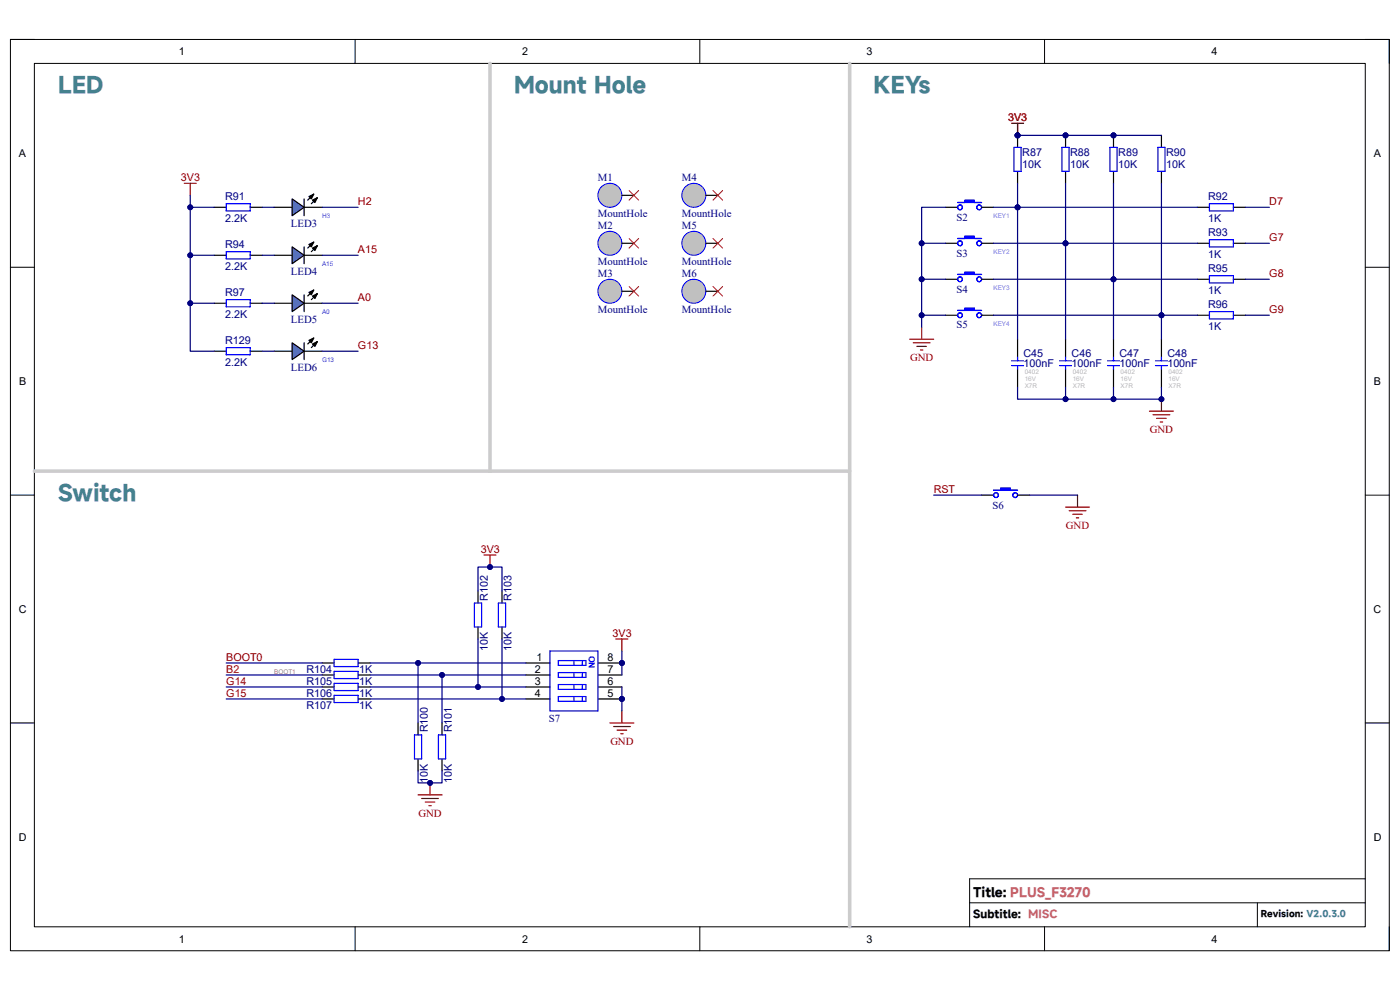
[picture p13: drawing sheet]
<svg xmlns="http://www.w3.org/2000/svg" width="297mm" height="210mm" viewBox="0 0 297 210" stroke-linecap="round" stroke-linejoin="round" font-family="sans-serif">
<defs><g id="words">
<g font-size="4.6" fill="#45818e">
<text x="12.4" y="19.8">LED</text>
<text x="109.1" y="19.8">Mount Hole</text>
<text x="185.3" y="19.8">KEYs</text>
<text x="12.4" y="106.3">Switch</text>
</g>
<text font-size="2.7" x="206.5" y="190.2">Title: PLUS_F3270</text>
<g font-size="2.3">
<text x="37.9" y="11.7">1</text>
<text x="110.7" y="11.7">2</text>
<text x="183.8" y="11.7">3</text>
<text x="257" y="11.7">4</text>
<text x="4" y="33.3">A</text>
<text x="291.4" y="33.3">A</text>
<text x="4.1" y="81.7">B</text>
<text x="291.5" y="81.7">B</text>
<text x="4" y="130">C</text>
<text x="291.4" y="130">C</text>
<text x="113.5" y="142.7">2</text>
<text x="113.8" y="140.2">1</text>
<text x="128.9" y="140.2">8</text>
<text x="128.9" y="142.7">7</text>
<text x="113.5" y="145.2">3</text>
<text x="113.5" y="147.8">4</text>
<text x="128.9" y="145.2">6</text>
<text x="128.9" y="147.8">5</text>
<text x="4" y="178.3">D</text>
<text x="291.4" y="178.3">D</text>
<text x="206.5" y="194.7">Subtitle: MISC</text>
<text x="37.9" y="199.9">1</text>
<text x="110.7" y="199.9">2</text>
<text x="183.8" y="199.9">3</text>
<text x="257" y="199.9">4</text>
</g>
<g font-size="2.3" fill="#800000">
<text x="213.9" y="25.7">3V3</text>
<text x="38.4" y="38.4">3V3</text>
<text x="75.9" y="43.5">H2</text>
<text x="269.3" y="43.5">D7</text>
<text x="75.9" y="53.7">A15</text>
<text x="269.3" y="51.1">G7</text>
<text x="269.3" y="58.8">G8</text>
<text x="75.9" y="63.9">A0</text>
<text x="269.3" y="66.4">G9</text>
<text x="75.9" y="74">G13</text>
<text x="193.1" y="76.6">GND</text>
<text x="243.9" y="91.8">GND</text>
<text x="198.1" y="104.6">RST</text>
<text x="226.1" y="112.2">GND</text>
<text x="102" y="117.3">3V3</text>
<text x="130" y="135.1">3V3</text>
<text x="48" y="140.2">BOOT0</text>
<text x="48" y="142.7">B2</text>
<text x="48" y="145.2">G14</text>
<text x="48" y="147.8">G15</text>
<text x="129.5" y="157.9">GND</text>
<text x="88.8" y="173.2">GND</text>
</g>
<g font-size="2.3" fill="#000080">
<text x="216.9" y="35.6">10K</text>
<text x="216.9" y="33.1">R87</text>
<text x="227" y="35.6">10K</text>
<text x="227" y="33.1">R88</text>
<text x="237.2" y="35.6">10K</text>
<text x="237.2" y="33.1">R89</text>
<text x="247.4" y="35.6">10K</text>
<text x="247.4" y="33.1">R90</text>
<text x="126.8" y="38.4">M1</text>
<text x="144.6" y="38.4">M4</text>
<text x="47.7" y="47.1">2.2K</text>
<text x="47.7" y="42.5">R91</text>
<text x="126.8" y="46.1">MountHole</text>
<text x="144.6" y="46.1">MountHole</text>
<text x="202.9" y="46.8">S2</text>
<text x="256.3" y="47.1">1K</text>
<text x="256.3" y="42.5">R92</text>
<text x="47.7" y="52.7">R94</text>
<text x="61.7" y="48.1">LED3</text>
<text x="126.8" y="48.6">M2</text>
<text x="144.6" y="48.6">M5</text>
<text x="256.3" y="50.1">R93</text>
<text x="47.7" y="57.2">2.2K</text>
<text x="61.7" y="58.3">LED4</text>
<text x="126.8" y="56.2">MountHole</text>
<text x="126.8" y="58.8">M3</text>
<text x="144.6" y="56.2">MountHole</text>
<text x="144.6" y="58.8">M6</text>
<text x="202.9" y="54.4">S3</text>
<text x="256.3" y="57.7">R95</text>
<text x="256.3" y="54.7">1K</text>
<text x="47.7" y="62.8">R97</text>
<text x="202.9" y="62.1">S4</text>
<text x="256.3" y="65.4">R96</text>
<text x="256.3" y="62.3">1K</text>
<text x="47.7" y="67.4">2.2K</text>
<text x="61.7" y="68.4">LED5</text>
<text x="126.8" y="66.4">MountHole</text>
<text x="144.6" y="66.4">MountHole</text>
<text x="202.9" y="69.7">S5</text>
<text x="256.3" y="70">1K</text>
<text x="47.7" y="77.6">2.2K</text>
<text x="47.7" y="73">R129</text>
<text x="217.1" y="77.9">100nF</text>
<text x="217.1" y="75.8">C45</text>
<text x="227.3" y="77.9">100nF</text>
<text x="227.3" y="75.8">C46</text>
<text x="237.5" y="77.9">100nF</text>
<text x="237.5" y="75.8">C47</text>
<text x="247.6" y="77.9">100nF</text>
<text x="247.6" y="75.8">C48</text>
<text x="61.7" y="78.6">LED6</text>
<text x="210.5" y="107.9">S6</text>
<text x="103.5" y="127.4" transform="rotate(-90 103.5 127.4)">R102</text>
<text x="108.5" y="127.4" transform="rotate(-90 108.5 127.4)">R103</text>
<text x="65" y="142.7">R104</text>
<text x="76.2" y="142.7">1K</text>
<text x="103.5" y="138.1" transform="rotate(-90 103.5 138.1)">10K</text>
<text x="108.5" y="138.1" transform="rotate(-90 108.5 138.1)">10K</text>
<text x="65" y="145.2">R105</text>
<text x="65" y="147.8">R106</text>
<text x="76.2" y="145.2">1K</text>
<text x="76.2" y="147.8">1K</text>
<text x="65" y="150.3">R107</text>
<text x="76.2" y="150.3">1K</text>
<text x="90.8" y="155.4" transform="rotate(-90 90.8 155.4)">R100</text>
<text x="95.8" y="155.4" transform="rotate(-90 95.8 155.4)">R101</text>
<text x="116.4" y="153.1">S7</text>
<text x="90.8" y="166.1" transform="rotate(-90 90.8 166.1)">10K</text>
<text x="95.8" y="166.1" transform="rotate(-90 95.8 166.1)">10K</text>
</g>
<text font-size="1.9" x="267.5" y="194.5">Revision: V2.0.3.0</text>
<text font-size="1.8" fill="#00f" x="124.9" y="139.1" transform="rotate(90 124.9 139.1)">ON</text>
<g font-size="1.4" fill="#0061ff">
<text x="68.3" y="46.2">H3</text>
<text x="68.3" y="56.4">A15</text>
<text x="68.3" y="66.6">A0</text>
<text x="68.3" y="76.8">G13</text>
</g>
<g font-size="1.4" fill="#c91eff">
<text x="210.8" y="46.2">KEY1</text>
<text x="210.8" y="53.9">KEY2</text>
<text x="210.8" y="61.5">KEY3</text>
<text x="210.8" y="69.1">KEY4</text>
</g>
<g font-size="1.4" fill="#b7b7b7">
<text x="217.4" y="79.3">0402</text>
<text x="217.4" y="80.9">16V</text>
<text x="217.4" y="82.4">X7R</text>
<text x="227.6" y="79.3">0402</text>
<text x="227.6" y="80.9">16V</text>
<text x="227.6" y="82.4">X7R</text>
<text x="237.7" y="79.3">0402</text>
<text x="237.7" y="80.9">16V</text>
<text x="237.7" y="82.4">X7R</text>
<text x="247.9" y="79.3">0402</text>
<text x="247.9" y="80.9">16V</text>
<text x="247.9" y="82.4">X7R</text>
</g>
<text font-size="1.4" fill="#a57d6a" x="58.2" y="142.9">BOOT1</text>
</g></defs>
<path d="M2.2 8.4h292.5v193.3h-292.5z" fill="none" stroke="#000" stroke-width=".21"/>
<path d="M7.3 13.5h282.3v183.1h-282.3z" fill-rule="evenodd" fill="#fff"/>
<g fill="none" stroke="#000" stroke-width=".21">
<path d="M2.2 8.4h5.1M7.3 13.5h282.3v183.1h-282.3zM75.3 8.4v5.1M148.5 8.4v5.1M221.6 8.4v5.1M289.6 8.4h5.1v5.1M2.2 56.7h5.1M289.6 56.7h5.1M2.2 105h5.1M289.6 105h5.1M2.2 153.4h5.1M289.6 153.4h5.1"/>
<path d="M75.3 196.6v5.1M148.5 196.6v5.1M205.7 191.5h83.9M221.6 196.6v5.1M266.7 191.5v5.1M289.6 186.4h-83.9v10.2M294.7 196.6v5.1"/>
</g>
<path d="M58.2 54.1h3.8M64.5 54.1h3.8" fill="none" stroke="#000" stroke-width=".25"/>
<path d="M62 52.4l2.5 1.7-2.5 1.8z" fill="#3c78d8"/>
<path d="M62 52.4l2.5 1.7-2.5 1.8zM64.5 52.4v3.5M65.5 51.9l1.1-.5-.6 1zM66.3 52.6l1-.5-.5 1zM66.6 51.4l-1.3 1.2M67.3 52.1l-1.3 1.3M58.2 64.3h3.8M64.5 64.3h3.8" fill="none" stroke="#000" stroke-width=".25"/>
<path d="M65.5 51.9l1.1-.5-.6 1zM66.3 52.6l1-.5-.5 1z" fill="#000"/>
<path d="M62 62.5l2.5 1.8-2.5 1.8z" fill="#3c78d8"/>
<path d="M200.6 44h2.5M208.2 44h2.6M62 62.5l2.5 1.8-2.5 1.8zM64.5 62.5v3.6M65.5 62l1.1-.5-.6 1zM66.3 62.8l1-.5-.5 1zM66.6 61.5l-1.3 1.3M67.3 62.3l-1.3 1.3" fill="none" stroke="#000" stroke-width=".25"/>
<path d="M65.5 62l1.1-.5-.6 1zM66.3 62.8l1-.5-.5 1z" fill="#000"/>
<g fill="none" stroke="#00f" stroke-width=".25">
<circle cx="203.7" cy="44" r=".51"/>
<circle cx="207.7" cy="44" r=".51"/>
</g>
<path d="M203.1 43h1.6v-.6h2v.6h1.5z" fill-rule="evenodd" fill="#00f"/>
<g fill="none" stroke="#00f" stroke-width=".25">
<path d="M203.1 43h1.6v-.6h2v.6h1.5z"/>
<circle cx="203.7" cy="51.6" r=".51"/>
<circle cx="207.7" cy="51.6" r=".51"/>
</g>
<path d="M200.6 51.6h2.5M208.2 51.6h2.6" fill="none" stroke="#000" stroke-width=".25"/>
<path d="M203.1 50.6h1.6v-.5h2v.5h1.5z" fill-rule="evenodd" fill="#00f"/>
<g fill="none" stroke="#00f" stroke-width=".25">
<path d="M203.1 50.6h1.6v-.5h2v.5h1.5z"/>
<circle cx="203.7" cy="59.2" r=".51"/>
<circle cx="207.7" cy="59.2" r=".51"/>
</g>
<path d="M200.6 59.2h2.5M208.2 59.2h2.6" fill="none" stroke="#000" stroke-width=".25"/>
<path d="M203.1 58.2h1.6v-.5h2v.5h1.5z" fill-rule="evenodd" fill="#00f"/>
<g fill="none" stroke="#00f" stroke-width=".25">
<path d="M203.1 58.2h1.6v-.5h2v.5h1.5z"/>
<circle cx="203.7" cy="66.9" r=".51"/>
<circle cx="207.7" cy="66.9" r=".51"/>
</g>
<path d="M200.6 66.9h2.5M208.2 66.9h2.6" fill="none" stroke="#000" stroke-width=".25"/>
<path d="M203.1 65.8h1.6v-.5h2v.5h1.5z" fill-rule="evenodd" fill="#00f"/>
<path d="M203.1 65.8h1.6v-.5h2v.5h1.5z" fill="none" stroke="#00f" stroke-width=".25"/>
<path d="M214.6 26.2h2.5M215.9 26.2v2.5" fill="none" stroke="#800000" stroke-width=".25"/>
<circle cx="215.9" cy="28.7" r=".51" fill="#000080"/>
<circle cx="215.9" cy="28.7" r=".51" fill="none" stroke="#000080" stroke-width=".21"/>
<circle cx="215.9" cy="28.7" r=".51" fill="#000080"/>
<circle cx="215.9" cy="28.7" r=".51" fill="none" stroke="#000080" stroke-width=".21"/>
<path d="M215.9 28.7v2.6M215.9 36.3v2.6" fill="none" stroke="#000" stroke-width=".25"/>
<circle cx="215.9" cy="28.7" r=".51" fill="#000080"/>
<circle cx="215.9" cy="28.7" r=".51" fill="none" stroke="#000080" stroke-width=".21"/>
<path d="M215.1 31.3h1.5v5h-1.5z" fill="none" stroke="#00f" stroke-width=".25"/>
<circle cx="226" cy="28.7" r=".51" fill="#000080"/>
<circle cx="226" cy="28.7" r=".51" fill="none" stroke="#000080" stroke-width=".21"/>
<path d="M226 28.7v2.6M226 36.3v2.6" fill="none" stroke="#000" stroke-width=".25"/>
<circle cx="226" cy="28.7" r=".51" fill="#000080"/>
<circle cx="226" cy="28.7" r=".51" fill="none" stroke="#000080" stroke-width=".21"/>
<path d="M225.3 31.3h1.5v5h-1.5z" fill="none" stroke="#00f" stroke-width=".25"/>
<circle cx="236.2" cy="28.7" r=".51" fill="#000080"/>
<circle cx="236.2" cy="28.7" r=".51" fill="none" stroke="#000080" stroke-width=".21"/>
<path d="M236.2 28.7v2.6M236.2 36.3v2.6" fill="none" stroke="#000" stroke-width=".25"/>
<circle cx="236.2" cy="28.7" r=".51" fill="#000080"/>
<circle cx="236.2" cy="28.7" r=".51" fill="none" stroke="#000080" stroke-width=".21"/>
<path d="M235.5 31.3h1.5v5h-1.5zM245.6 31.3h1.6v5h-1.6zM256.6 43.2h5.1v1.5h-5.1zM256.6 50.8h5.1v1.6h-5.1zM256.6 58.5h5.1v1.5h-5.1zM256.6 66.1h5.1v1.5h-5.1z" fill="none" stroke="#00f" stroke-width=".25"/>
<path d="M246.4 28.7v2.6M246.4 36.3v2.6M58.2 44h3.8M64.5 44h3.8M254 59.2h2.6M254 51.6h2.6M254 44h2.6M261.7 59.2h2.5M261.7 51.6h2.5M261.7 44h2.5M254 66.9h2.6M261.7 66.9h2.5" fill="none" stroke="#000" stroke-width=".25"/>
<path d="M193 72h5.1M193.7 72.7h3.6M194.5 73.5h2M195.3 74.2h.5M195.5 69.4v2.6" fill="none" stroke="#800000" stroke-width=".25"/>
<path d="M62 42.2l2.5 1.8-2.5 1.8z" fill="#3c78d8"/>
<g fill="none" stroke="#000" stroke-width=".25">
<path d="M45.4 44h2.6M45.4 54.1h2.6M53.1 44h2.5M53.1 54.1h2.5M62 42.2l2.5 1.8-2.5 1.8zM64.5 42.2v3.6M65.5 41.7l1.1-.5-.6 1zM66.3 42.4l1-.5-.5 1.1zM66.6 41.2l-1.3 1.2M67.3 41.9l-1.3 1.3M45.4 64.3h2.6M53.1 64.3h2.5"/>
<path d="M68.3 140.6h2.6M68.3 143.2h2.6M76 140.6h2.5M76 143.2h2.5"/>
</g>
<path d="M65.5 41.7l1.1-.5-.6 1zM66.3 42.4l1-.5-.5 1.1z" fill="#000"/>
<path d="M48 43.2h5.1v1.5h-5.1zM48 53.4h5.1v1.5h-5.1zM48 63.6h5.1v1.5h-5.1zM70.9 139.9h5.1v1.5h-5.1zM70.9 142.4h5.1v1.5h-5.1z" fill="none" stroke="#00f" stroke-width=".25"/>
<path d="M39.1 38.9h2.5M40.4 38.9v2.5M214.6 26.2h2.5M215.9 26.2v2.5M129.4 153.4h5.1M130.1 154.1h3.6M130.9 154.9h2M131.7 155.6h.5M131.9 150.8v2.6" fill="none" stroke="#800000" stroke-width=".25"/>
<circle cx="215.9" cy="28.7" r=".51" fill="#000080"/>
<circle cx="215.9" cy="28.7" r=".51" fill="none" stroke="#000080" stroke-width=".21"/>
<path d="M102.7 117.7h2.5M103.9 117.7v2.6" fill="none" stroke="#800000" stroke-width=".25"/>
<circle cx="103.9" cy="120.3" r=".51" fill="#000080"/>
<circle cx="103.9" cy="120.3" r=".51" fill="none" stroke="#000080" stroke-width=".21"/>
<path d="M88.7 153.4v2.5M93.8 153.4v2.5M88.7 161v2.5M93.8 161v2.5" fill="none" stroke="#000" stroke-width=".25"/>
<path d="M87.9 155.9h1.6v5.1h-1.6zM93 155.9h1.5v5.1h-1.5z" fill="none" stroke="#00f" stroke-width=".25"/>
<path d="M243.9 87.2h5M244.6 88h3.6M245.4 88.7h2M246.1 89.5h.5M246.4 84.7v2.5" fill="none" stroke="#800000" stroke-width=".25"/>
<circle cx="246.4" cy="84.7" r=".51" fill="#000080"/>
<circle cx="246.4" cy="84.7" r=".51" fill="none" stroke="#000080" stroke-width=".21"/>
<circle cx="129.4" cy="41.4" r="2.54" fill="#c0c0c0"/>
<circle cx="129.4" cy="41.4" r="2.54" fill="none" stroke="#00f" stroke-width=".21"/>
<path d="M131.9 41.4h2.6" fill="none" stroke="#000" stroke-width=".25"/>
<circle cx="129.4" cy="51.6" r="2.54" fill="#c0c0c0"/>
<circle cx="129.4" cy="51.6" r="2.54" fill="none" stroke="#00f" stroke-width=".21"/>
<path d="M131.9 51.6h2.6" fill="none" stroke="#000" stroke-width=".25"/>
<circle cx="129.4" cy="61.8" r="2.54" fill="#c0c0c0"/>
<circle cx="129.4" cy="61.8" r="2.54" fill="none" stroke="#00f" stroke-width=".21"/>
<path d="M131.9 61.8h2.6" fill="none" stroke="#000" stroke-width=".25"/>
<circle cx="147.2" cy="41.4" r="2.54" fill="#c0c0c0"/>
<circle cx="147.2" cy="41.4" r="2.54" fill="none" stroke="#00f" stroke-width=".21"/>
<path d="M149.7 41.4h2.6" fill="none" stroke="#000" stroke-width=".25"/>
<path d="M133.5 40.4l2 2M133.5 50.6l2 2M135.5 40.4l-2 2M135.5 50.6l-2 2M151.3 40.4l2 2M153.3 40.4l-2 2M133.5 60.8l2 2M135.5 60.8l-2 2" fill="none" stroke="#f00" stroke-width=".21"/>
<circle cx="147.2" cy="51.6" r="2.54" fill="#c0c0c0"/>
<circle cx="147.2" cy="51.6" r="2.54" fill="none" stroke="#00f" stroke-width=".21"/>
<path d="M149.7 51.6h2.6" fill="none" stroke="#000" stroke-width=".25"/>
<circle cx="147.2" cy="61.8" r="2.54" fill="#c0c0c0"/>
<circle cx="147.2" cy="61.8" r="2.54" fill="none" stroke="#00f" stroke-width=".21"/>
<path d="M149.7 61.8h2.6" fill="none" stroke="#000" stroke-width=".25"/>
<path d="M151.3 50.6l2 2M153.3 50.6l-2 2M151.3 60.8l2 2M153.3 60.8l-2 2" fill="none" stroke="#f00" stroke-width=".21"/>
<circle cx="131.9" cy="140.6" r=".51" fill="#000080"/>
<circle cx="131.9" cy="140.6" r=".51" fill="none" stroke="#000080" stroke-width=".21"/>
<circle cx="131.9" cy="148.3" r=".51" fill="#000080"/>
<circle cx="131.9" cy="148.3" r=".51" fill="none" stroke="#000080" stroke-width=".21"/>
<path d="M111.6 140.6h5.1M111.6 143.2h5.1M111.6 145.7h5.1M111.6 148.3h5.1M126.8 140.6h5.1" fill="none" stroke="#000" stroke-width=".25"/>
<circle cx="131.9" cy="140.6" r=".51" fill="#000080"/>
<circle cx="131.9" cy="140.6" r=".51" fill="none" stroke="#000080" stroke-width=".21"/>
<path d="M126.8 143.2h5.1M126.8 145.7h5.1M126.8 148.3h5.1" fill="none" stroke="#000" stroke-width=".25"/>
<circle cx="131.9" cy="148.3" r=".51" fill="#000080"/>
<circle cx="131.9" cy="148.3" r=".51" fill="none" stroke="#000080" stroke-width=".21"/>
<g fill="none" stroke="#00f" stroke-width=".25">
<path d="M100.6 127.9h1.6v5.1h-1.6zM105.7 127.9h1.6v5.1h-1.6zM116.7 138.1h10.1v12.7h-10.1zM70.9 145h5.1v1.5h-5.1zM70.9 147.5h5.1v1.5h-5.1zM118.4 140.1h5.9v1h-5.9zM118.4 142.7h5.9v1h-5.9zM118.4 145.2h5.9v1h-5.9zM118.4 147.8h5.9v1h-5.9zM121.8 140.1v1M121.8 142.7v1M121.8 145.2v1"/>
<path d="M121.8 147.8v1M123.5 140.1v1M123.5 142.7v1M123.5 145.2v1M123.5 147.8v1"/>
</g>
<path d="M58.2 74.5h3.8M64.5 74.5h3.8M101.4 125.4v2.5M101.4 133v2.5M106.5 125.4v2.5M106.5 133v2.5M68.3 145.7h2.6M68.3 148.3h2.6M76 145.7h2.5M76 148.3h2.5" fill="none" stroke="#000" stroke-width=".25"/>
<path d="M62 72.7l2.5 1.8-2.5 1.8z" fill="#3c78d8"/>
<path d="M45.4 74.5h2.6M53.1 74.5h2.5M62 72.7l2.5 1.8-2.5 1.8zM64.5 72.7v3.6M65.5 72.2l1.1-.5-.6 1zM66.3 73l1-.5-.5 1zM66.6 71.7l-1.3 1.3M67.3 72.5l-1.3 1.2" fill="none" stroke="#000" stroke-width=".25"/>
<path d="M65.5 72.2l1.1-.5-.6 1zM66.3 73l1-.5-.5 1z" fill="#000"/>
<path d="M48 73.7h5.1v1.6h-5.1z" fill="none" stroke="#00f" stroke-width=".25"/>
<path d="M88.7 168.6h5.1M89.5 169.4h3.5M90.2 170.1h2M91 170.9h.5M91.2 166.1v2.5" fill="none" stroke="#800000" stroke-width=".25"/>
<circle cx="91.2" cy="166.1" r=".51" fill="#000080"/>
<circle cx="91.2" cy="166.1" r=".51" fill="none" stroke="#000080" stroke-width=".21"/>
<path d="M130.7 135.5h2.5M131.9 135.5v2.6" fill="none" stroke="#800000" stroke-width=".25"/>
<path d="M208.2 105h2.6M215.9 105h2.5" fill="none" stroke="#000" stroke-width=".25"/>
<g fill="none" stroke="#00f" stroke-width=".25">
<circle cx="211.3" cy="105" r=".51"/>
<circle cx="215.4" cy="105" r=".51"/>
</g>
<path d="M210.8 104h1.5v-.5h2v.5h1.6z" fill-rule="evenodd" fill="#00f"/>
<g fill="none" stroke="#00f" stroke-width=".25">
<path d="M214.6 76.5h2.5M214.6 77.6h2.5M215.9 75.8v.7M215.9 77.6v.7M224.8 76.5h2.5M224.8 77.6h2.5M226 75.8v.7M226 77.6v.7M234.9 76.5h2.6M234.9 77.6h2.6M236.2 75.8v.7M236.2 77.6v.7"/>
<path d="M245.1 76.5h2.6M245.1 77.6h2.6M246.4 75.8v.7M246.4 77.6v.7M210.8 104h1.5v-.5h2v.5h1.6z"/>
</g>
<path d="M226 107.6h5.1M226.8 108.3h3.6M227.6 109.1h2M228.3 109.9h.5M228.6 105v2.6" fill="none" stroke="#800000" stroke-width=".25"/>
<path d="M215.9 72v3.8M215.9 78.3v3.8M226 72v3.8M226 78.3v3.8M236.2 72v3.8M236.2 78.3v3.8M246.4 72v3.8M246.4 78.3v3.8" fill="none" stroke="#000" stroke-width=".25"/>
<path d="M103.9 13.5v86.4M180.3 13.5v183.1M7.3 99.9h173" fill="none" stroke="#ccc" stroke-width=".76"/>
<path d="M195.5 59.2h5.1" fill="none" stroke="#000080" stroke-width=".25"/>
<circle cx="195.5" cy="59.2" r=".51" fill="#000080"/>
<circle cx="195.5" cy="59.2" r=".51" fill="none" stroke="#000080" stroke-width=".21"/>
<path d="M195.5 51.6h5.1" fill="none" stroke="#000080" stroke-width=".25"/>
<circle cx="195.5" cy="51.6" r=".51" fill="#000080"/>
<circle cx="195.5" cy="51.6" r=".51" fill="none" stroke="#000080" stroke-width=".21"/>
<path d="M40.4 44h5M264.2 59.2h5.1M264.2 51.6h5.1M264.2 44h5.1M264.2 66.9h5.1" fill="none" stroke="#000080" stroke-width=".25"/>
<circle cx="40.4" cy="44" r=".51" fill="#000080"/>
<circle cx="40.4" cy="44" r=".51" fill="none" stroke="#000080" stroke-width=".21"/>
<path d="M215.9 38.9v5.1M55.6 44h2.6M55.6 54.1h2.6M68.3 44h7.7M68.3 54.1h7.7M55.6 64.3h2.6M68.3 64.3h7.7M48 143.2h20.3" fill="none" stroke="#000080" stroke-width=".25"/>
<circle cx="215.9" cy="44" r=".51" fill="#000080"/>
<circle cx="215.9" cy="44" r=".51" fill="none" stroke="#000080" stroke-width=".21"/>
<path d="M215.9 28.7h30.5" fill="none" stroke="#000080" stroke-width=".25"/>
<circle cx="215.9" cy="28.7" r=".51" fill="#000080"/>
<circle cx="215.9" cy="28.7" r=".51" fill="none" stroke="#000080" stroke-width=".21"/>
<circle cx="226" cy="28.7" r=".51" fill="#000080"/>
<circle cx="226" cy="28.7" r=".51" fill="none" stroke="#000080" stroke-width=".21"/>
<circle cx="236.2" cy="28.7" r=".51" fill="#000080"/>
<circle cx="236.2" cy="28.7" r=".51" fill="none" stroke="#000080" stroke-width=".21"/>
<path d="M195.5 66.9v2.5" fill="none" stroke="#000080" stroke-width=".25"/>
<circle cx="195.5" cy="66.9" r=".51" fill="#000080"/>
<circle cx="195.5" cy="66.9" r=".51" fill="none" stroke="#000080" stroke-width=".21"/>
<path d="M215.9 44v28" fill="none" stroke="#000080" stroke-width=".25"/>
<circle cx="215.9" cy="44" r=".51" fill="#000080"/>
<circle cx="215.9" cy="44" r=".51" fill="none" stroke="#000080" stroke-width=".21"/>
<path d="M246.4 66.9v5.1" fill="none" stroke="#000080" stroke-width=".25"/>
<circle cx="246.4" cy="66.9" r=".51" fill="#000080"/>
<circle cx="246.4" cy="66.9" r=".51" fill="none" stroke="#000080" stroke-width=".21"/>
<path d="M210.8 51.6h15.2" fill="none" stroke="#000080" stroke-width=".25"/>
<circle cx="226" cy="51.6" r=".51" fill="#000080"/>
<circle cx="226" cy="51.6" r=".51" fill="none" stroke="#000080" stroke-width=".21"/>
<path d="M226 82.1v2.6" fill="none" stroke="#000080" stroke-width=".25"/>
<circle cx="226" cy="84.7" r=".51" fill="#000080"/>
<circle cx="226" cy="84.7" r=".51" fill="none" stroke="#000080" stroke-width=".21"/>
<path d="M254 51.6h-28v20.4" fill="none" stroke="#000080" stroke-width=".25"/>
<circle cx="226" cy="51.6" r=".51" fill="#000080"/>
<circle cx="226" cy="51.6" r=".51" fill="none" stroke="#000080" stroke-width=".21"/>
<path d="M236.2 82.1v2.6" fill="none" stroke="#000080" stroke-width=".25"/>
<circle cx="236.2" cy="84.7" r=".51" fill="#000080"/>
<circle cx="236.2" cy="84.7" r=".51" fill="none" stroke="#000080" stroke-width=".21"/>
<path d="M236.2 59.2v12.8" fill="none" stroke="#000080" stroke-width=".25"/>
<circle cx="236.2" cy="59.2" r=".51" fill="#000080"/>
<circle cx="236.2" cy="59.2" r=".51" fill="none" stroke="#000080" stroke-width=".21"/>
<path d="M200.6 44h-5.1v22.9h5.1" fill="none" stroke="#000080" stroke-width=".25"/>
<circle cx="195.5" cy="51.6" r=".51" fill="#000080"/>
<circle cx="195.5" cy="51.6" r=".51" fill="none" stroke="#000080" stroke-width=".21"/>
<circle cx="195.5" cy="59.2" r=".51" fill="#000080"/>
<circle cx="195.5" cy="59.2" r=".51" fill="none" stroke="#000080" stroke-width=".21"/>
<circle cx="195.5" cy="66.9" r=".51" fill="#000080"/>
<circle cx="195.5" cy="66.9" r=".51" fill="none" stroke="#000080" stroke-width=".21"/>
<path d="M210.8 44h43.2" fill="none" stroke="#000080" stroke-width=".25"/>
<circle cx="215.9" cy="44" r=".51" fill="#000080"/>
<circle cx="215.9" cy="44" r=".51" fill="none" stroke="#000080" stroke-width=".21"/>
<path d="M106.5 135.5v12.8M48 140.6h20.3M48 148.3h20.3M48 145.7h20.3" fill="none" stroke="#000080" stroke-width=".25"/>
<circle cx="106.5" cy="148.3" r=".51" fill="#000080"/>
<circle cx="106.5" cy="148.3" r=".51" fill="none" stroke="#000080" stroke-width=".21"/>
<path d="M131.9 145.7v5.1" fill="none" stroke="#000080" stroke-width=".25"/>
<circle cx="131.9" cy="148.3" r=".51" fill="#000080"/>
<circle cx="131.9" cy="148.3" r=".51" fill="none" stroke="#000080" stroke-width=".21"/>
<path d="M40.4 64.3h5M55.6 74.5h2.6M68.3 74.5h7.7" fill="none" stroke="#000080" stroke-width=".25"/>
<circle cx="40.4" cy="64.3" r=".51" fill="#000080"/>
<circle cx="40.4" cy="64.3" r=".51" fill="none" stroke="#000080" stroke-width=".21"/>
<path d="M40.4 54.1h5" fill="none" stroke="#000080" stroke-width=".25"/>
<circle cx="40.4" cy="54.1" r=".51" fill="#000080"/>
<circle cx="40.4" cy="54.1" r=".51" fill="none" stroke="#000080" stroke-width=".21"/>
<path d="M40.4 41.4v33.1h5" fill="none" stroke="#000080" stroke-width=".25"/>
<circle cx="40.4" cy="44" r=".51" fill="#000080"/>
<circle cx="40.4" cy="44" r=".51" fill="none" stroke="#000080" stroke-width=".21"/>
<circle cx="40.4" cy="54.1" r=".51" fill="#000080"/>
<circle cx="40.4" cy="54.1" r=".51" fill="none" stroke="#000080" stroke-width=".21"/>
<circle cx="40.4" cy="64.3" r=".51" fill="#000080"/>
<circle cx="40.4" cy="64.3" r=".51" fill="none" stroke="#000080" stroke-width=".21"/>
<path d="M78.5 148.3h33.1" fill="none" stroke="#000080" stroke-width=".25"/>
<circle cx="106.5" cy="148.3" r=".51" fill="#000080"/>
<circle cx="106.5" cy="148.3" r=".51" fill="none" stroke="#000080" stroke-width=".21"/>
<path d="M78.5 143.2h33.1" fill="none" stroke="#000080" stroke-width=".25"/>
<circle cx="93.8" cy="143.2" r=".51" fill="#000080"/>
<circle cx="93.8" cy="143.2" r=".51" fill="none" stroke="#000080" stroke-width=".21"/>
<path d="M78.5 140.6h33.1" fill="none" stroke="#000080" stroke-width=".25"/>
<circle cx="88.7" cy="140.6" r=".51" fill="#000080"/>
<circle cx="88.7" cy="140.6" r=".51" fill="none" stroke="#000080" stroke-width=".21"/>
<path d="M101.4 125.4v-5.1h5.1v5.1" fill="none" stroke="#000080" stroke-width=".25"/>
<circle cx="103.9" cy="120.3" r=".51" fill="#000080"/>
<circle cx="103.9" cy="120.3" r=".51" fill="none" stroke="#000080" stroke-width=".21"/>
<path d="M88.7 163.5v2.6h5.1v-2.6" fill="none" stroke="#000080" stroke-width=".25"/>
<circle cx="91.2" cy="166.1" r=".51" fill="#000080"/>
<circle cx="91.2" cy="166.1" r=".51" fill="none" stroke="#000080" stroke-width=".21"/>
<path d="M78.5 145.7h33.1" fill="none" stroke="#000080" stroke-width=".25"/>
<circle cx="101.4" cy="145.7" r=".51" fill="#000080"/>
<circle cx="101.4" cy="145.7" r=".51" fill="none" stroke="#000080" stroke-width=".21"/>
<path d="M101.4 135.5v10.2" fill="none" stroke="#000080" stroke-width=".25"/>
<circle cx="101.4" cy="145.7" r=".51" fill="#000080"/>
<circle cx="101.4" cy="145.7" r=".51" fill="none" stroke="#000080" stroke-width=".21"/>
<path d="M88.7 140.6v12.8" fill="none" stroke="#000080" stroke-width=".25"/>
<circle cx="88.7" cy="140.6" r=".51" fill="#000080"/>
<circle cx="88.7" cy="140.6" r=".51" fill="none" stroke="#000080" stroke-width=".21"/>
<path d="M93.8 143.2v10.2" fill="none" stroke="#000080" stroke-width=".25"/>
<circle cx="93.8" cy="143.2" r=".51" fill="#000080"/>
<circle cx="93.8" cy="143.2" r=".51" fill="none" stroke="#000080" stroke-width=".21"/>
<path d="M131.9 138.1v5.1" fill="none" stroke="#000080" stroke-width=".25"/>
<circle cx="131.9" cy="140.6" r=".51" fill="#000080"/>
<circle cx="131.9" cy="140.6" r=".51" fill="none" stroke="#000080" stroke-width=".21"/>
<path d="M246.4 38.9v28M198.1 105h10.1M218.4 105h10.2" fill="none" stroke="#000080" stroke-width=".25"/>
<circle cx="246.4" cy="66.9" r=".51" fill="#000080"/>
<circle cx="246.4" cy="66.9" r=".51" fill="none" stroke="#000080" stroke-width=".21"/>
<path d="M210.8 66.9h43.2" fill="none" stroke="#000080" stroke-width=".25"/>
<circle cx="246.4" cy="66.9" r=".51" fill="#000080"/>
<circle cx="246.4" cy="66.9" r=".51" fill="none" stroke="#000080" stroke-width=".21"/>
<path d="M215.9 82.1v2.6h30.5v-2.6" fill="none" stroke="#000080" stroke-width=".25"/>
<circle cx="226" cy="84.7" r=".51" fill="#000080"/>
<circle cx="226" cy="84.7" r=".51" fill="none" stroke="#000080" stroke-width=".21"/>
<circle cx="236.2" cy="84.7" r=".51" fill="#000080"/>
<circle cx="236.2" cy="84.7" r=".51" fill="none" stroke="#000080" stroke-width=".21"/>
<circle cx="246.4" cy="84.7" r=".51" fill="#000080"/>
<circle cx="246.4" cy="84.7" r=".51" fill="none" stroke="#000080" stroke-width=".21"/>
<path d="M210.8 59.2h43.2" fill="none" stroke="#000080" stroke-width=".25"/>
<circle cx="236.2" cy="59.2" r=".51" fill="#000080"/>
<circle cx="236.2" cy="59.2" r=".51" fill="none" stroke="#000080" stroke-width=".21"/>
<path d="M236.2 38.9v20.3" fill="none" stroke="#000080" stroke-width=".25"/>
<circle cx="236.2" cy="59.2" r=".51" fill="#000080"/>
<circle cx="236.2" cy="59.2" r=".51" fill="none" stroke="#000080" stroke-width=".21"/>
<path d="M226 38.9v12.7" fill="none" stroke="#000080" stroke-width=".25"/>
<circle cx="226" cy="51.6" r=".51" fill="#000080"/>
<circle cx="226" cy="51.6" r=".51" fill="none" stroke="#000080" stroke-width=".21"/>
<use href="#words"/>
</svg>
